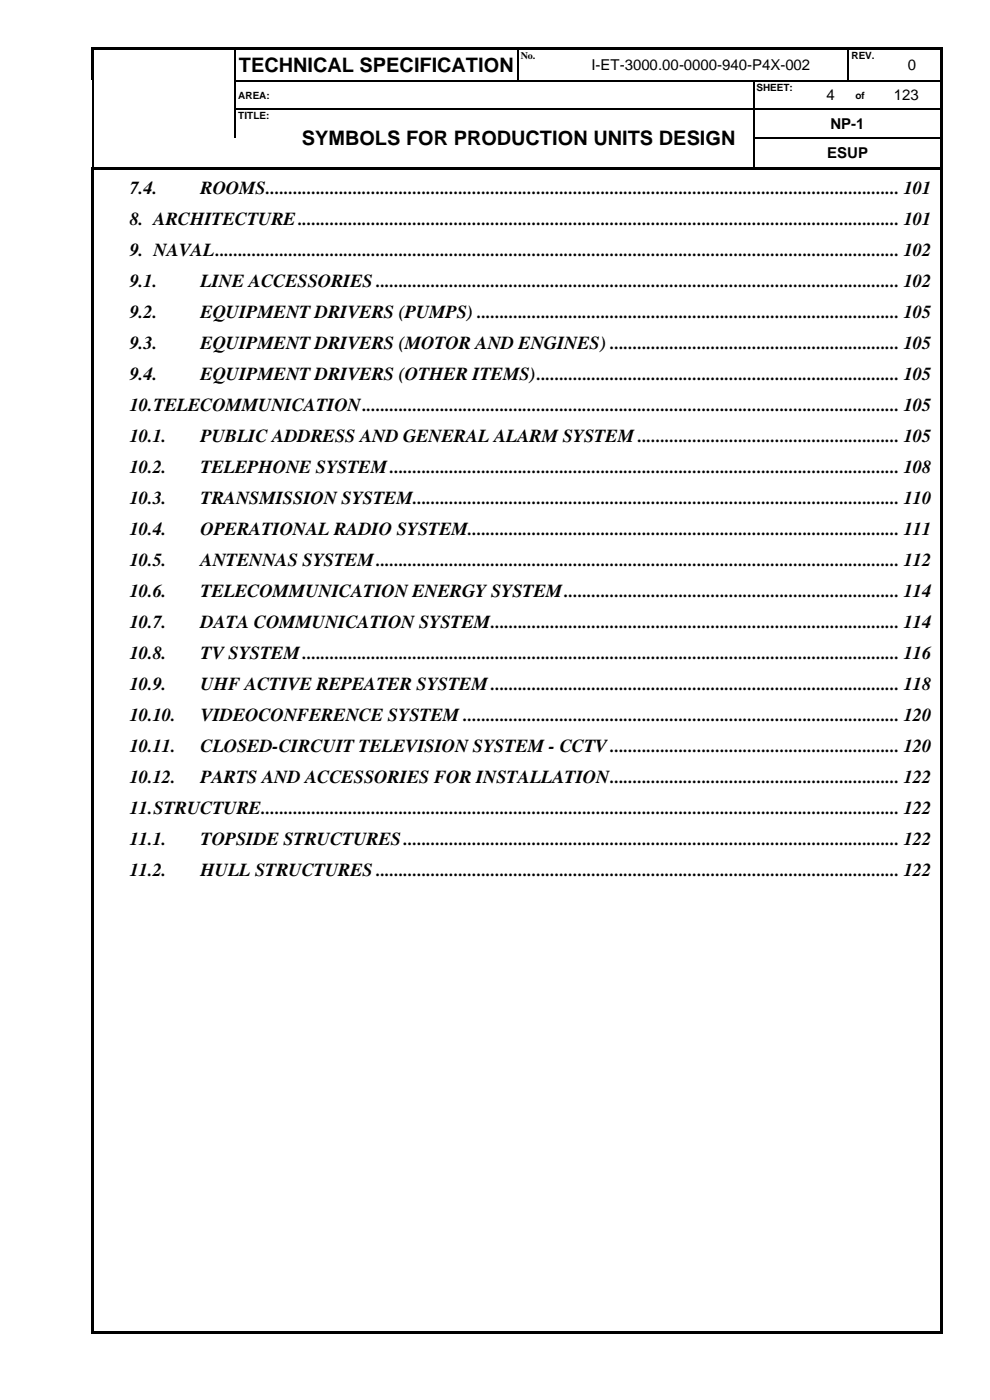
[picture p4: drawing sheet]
<svg xmlns="http://www.w3.org/2000/svg" width="210mm" height="297mm" viewBox="0 0 210 297" stroke-linecap="round" stroke-linejoin="round" font-family="sans-serif">
<defs><g id="words">
<g font-size="4.2">
<text x="50.6" y="15.3">TECHNICAL SPECIFICATION</text>
<text x="64" y="30.9">SYMBOLS FOR PRODUCTION UNITS DESIGN</text>
</g>
<g font-size="3.9">
<text x="27.5" y="41.1">7.4.</text>
<text x="42.6" y="41.1">ROOMS.......................................................................................................................................... 101</text>
<text x="27.5" y="47.7">8. ARCHITECTURE................................................................................................................................... 101</text>
<text x="27.5" y="54.3">9. NAVAL..................................................................................................................................................... 102</text>
<text x="27.5" y="60.8">9.1.</text>
<text x="42.6" y="60.8">LINE ACCESSORIES .................................................................................................................. 102</text>
<text x="27.5" y="67.4">9.2.</text>
<text x="42.6" y="67.4">EQUIPMENT DRIVERS (PUMPS) ............................................................................................ 105</text>
<text x="27.5" y="74">9.3.</text>
<text x="42.6" y="74">EQUIPMENT DRIVERS (MOTOR AND ENGINES) ............................................................... 105</text>
<text x="27.5" y="80.6">9.4.</text>
<text x="42.6" y="80.6">EQUIPMENT DRIVERS (OTHER ITEMS)............................................................................... 105</text>
<text x="27.5" y="87.2">10.TELECOMMUNICATION..................................................................................................................... 105</text>
<text x="27.5" y="93.7">10.1.</text>
<text x="42.6" y="93.7">PUBLIC ADDRESS AND GENERAL ALARM SYSTEM......................................................... 105</text>
<text x="27.5" y="100.3">10.2.</text>
<text x="42.6" y="100.3">TELEPHONE SYSTEM............................................................................................................... 108</text>
<text x="27.5" y="106.9">10.3.</text>
<text x="42.6" y="106.9">TRANSMISSION SYSTEM.......................................................................................................... 110</text>
<text x="27.5" y="113.5">10.4.</text>
<text x="42.6" y="113.5">OPERATIONAL RADIO SYSTEM.............................................................................................. 111</text>
<text x="27.5" y="120.1">10.5.</text>
<text x="42.6" y="120.1">ANTENNAS SYSTEM.................................................................................................................. 112</text>
<text x="27.5" y="126.6">10.6.</text>
<text x="42.6" y="126.6">TELECOMMUNICATION ENERGY SYSTEM......................................................................... 114</text>
<text x="27.5" y="133.2">10.7.</text>
<text x="42.6" y="133.2">DATA COMMUNICATION SYSTEM......................................................................................... 114</text>
<text x="27.5" y="139.8">10.8.</text>
<text x="42.6" y="139.8">TV SYSTEM.................................................................................................................................. 116</text>
<text x="27.5" y="146.4">10.9.</text>
<text x="42.6" y="146.4">UHF ACTIVE REPEATER SYSTEM......................................................................................... 118</text>
<text x="27.5" y="153">10.10.</text>
<text x="42.6" y="153">VIDEOCONFERENCE SYSTEM ............................................................................................... 120</text>
<text x="27.5" y="159.5">10.11.</text>
<text x="42.6" y="159.5">CLOSED-CIRCUIT TELEVISION SYSTEM - CCTV............................................................... 120</text>
<text x="27.5" y="166.1">10.12.</text>
<text x="42.6" y="166.1">PARTS AND ACCESSORIES FOR INSTALLATION............................................................... 122</text>
<text x="27.5" y="172.7">11.STRUCTURE........................................................................................................................................... 122</text>
<text x="27.5" y="179.3">11.1.</text>
<text x="42.6" y="179.3">TOPSIDE STRUCTURES............................................................................................................ 122</text>
<text x="27.5" y="185.9">11.2.</text>
<text x="42.6" y="185.9">HULL STRUCTURES .................................................................................................................. 122</text>
</g>
<g font-size="3.2">
<text x="125.5" y="14.9">I-ET-3000.00-0000-940-P4X-002</text>
<text x="192.6" y="14.9">0</text>
<text x="175.3" y="21.3">4</text>
<text x="189.6" y="21.3">123</text>
<text x="176.2" y="27.3">NP-1</text>
<text x="175.5" y="33.6">ESUP</text>
</g>
<g font-size="2.1">
<text x="110.5" y="12.5">No.</text>
<text x="180.6" y="12.5">REV.</text>
<text x="50.6" y="20.9">AREA:</text>
<text x="160.5" y="19.3">SHEET:</text>
<text x="181.5" y="20.9">of</text>
<text x="50.6" y="25.2">TITLE:</text>
</g>
</g></defs>
<g fill="#000">
<path d="M19.3 10h.6v.5h-.6z" fill-rule="evenodd"/>
<path d="M19.3 10h.6v.5h-.6z" fill-rule="evenodd"/>
<path d="M19.3 10.5h.6v6.5h-.6z" fill-rule="evenodd"/>
<path d="M19.6 17h.3v.3h-.3z" fill-rule="evenodd"/>
<path d="M19.9 10h29.9v.5h-29.9z" fill-rule="evenodd"/>
<path d="M49.8 10.5h.2z" fill-rule="evenodd"/>
<path d="M49.8 10h.5v.5h-.5z" fill-rule="evenodd"/>
<path d="M49.8 17h.2v.3h-.2z" fill-rule="evenodd"/>
<path d="M50.3 10h59.5v.5h-59.5z" fill-rule="evenodd"/>
<path d="M109.8 10.5h.3z" fill-rule="evenodd"/>
<path d="M109.8 10h.5v.5h-.5z" fill-rule="evenodd"/>
<path d="M109.8 17h.3v.3h-.3z" fill-rule="evenodd"/>
<path d="M110.3 10h7.2v.5h-7.2z" fill-rule="evenodd"/>
<path d="M117.5 10h.5v.5h-.5z" fill-rule="evenodd"/>
<path d="M117.5 17h.2v.3h-.2z" fill-rule="evenodd"/>
<path d="M118 10h61.9v.5h-61.9z" fill-rule="evenodd"/>
<path d="M159.8 17h.3v.3h-.3z" fill-rule="evenodd"/>
<path d="M172.5 17h.3v.3h-.3z" fill-rule="evenodd"/>
<path d="M179.9 10.5h.2z" fill-rule="evenodd"/>
<path d="M179.9 10h.5v.5h-.5z" fill-rule="evenodd"/>
<path d="M179.9 17h.2v.3h-.2z" fill-rule="evenodd"/>
<path d="M180.1 17h.3v.3h-.3z" fill-rule="evenodd"/>
<path d="M180.4 10h7.1v.5h-7.1z" fill-rule="evenodd"/>
<path d="M185 17h.2v.3h-.2z" fill-rule="evenodd"/>
<path d="M187.5 10h.5v.5h-.5z" fill-rule="evenodd"/>
<path d="M187.5 17h.2v.3h-.2z" fill-rule="evenodd"/>
<path d="M188 10h11.6v.5h-11.6z" fill-rule="evenodd"/>
<path d="M199.6 10h.5v.5h-.5z" fill-rule="evenodd"/>
<path d="M199.6 10h.5v.5h-.5z" fill-rule="evenodd"/>
<path d="M199.6 10.5h.5v6.5h-.5z" fill-rule="evenodd"/>
<path d="M199.6 17h.5v.3h-.5z" fill-rule="evenodd"/>
<path d="M19.5 35.4h.5v.6h-.5z" fill-rule="evenodd"/>
<path d="M19.5 35.4h.5v.5h-.5z" fill-rule="evenodd"/>
<path d="M19.6 23h.3v.2h-.3z" fill-rule="evenodd"/>
<path d="M19.6 29.2h.3v.3h-.3z" fill-rule="evenodd"/>
<path d="M20 35.4h.5v.5h-.5z" fill-rule="evenodd"/>
<path d="M20.5 35.4h29.4v.5h-29.4z" fill-rule="evenodd"/>
<path d="M49.8 23h.2v.2h-.2z" fill-rule="evenodd"/>
<path d="M49.9 35.4h.5v.5h-.5z" fill-rule="evenodd"/>
<path d="M50.4 35.4h9.8v.5h-9.8z" fill-rule="evenodd"/>
<path d="M60.2 23h.3v.2h-.3z" fill-rule="evenodd"/>
<path d="M60.2 35.4h.6v.5h-.6z" fill-rule="evenodd"/>
<path d="M60.8 35.4h99v.5h-99z" fill-rule="evenodd"/>
<path d="M159.8 23h.3v.2h-.3z" fill-rule="evenodd"/>
<path d="M159.8 29.2h.3v.3h-.3z" fill-rule="evenodd"/>
<path d="M159.8 35.4h.6v.5h-.6z" fill-rule="evenodd"/>
<path d="M160.4 35.4h39.2v.5h-39.2z" fill-rule="evenodd"/>
<path d="M172.5 23h.3v.2h-.3z" fill-rule="evenodd"/>
<path d="M180 23h.2v.2h-.2z" fill-rule="evenodd"/>
<path d="M185 23h.2v.2h-.2z" fill-rule="evenodd"/>
<path d="M199.6 17.3h.5v5.7h-.5z" fill-rule="evenodd"/>
<path d="M199.6 23h.5v.2h-.5z" fill-rule="evenodd"/>
<path d="M199.6 23.2h.5v6h-.5z" fill-rule="evenodd"/>
<path d="M199.6 29.2h.5v.3h-.5z" fill-rule="evenodd"/>
<path d="M199.6 29.5h.5v5.9h-.5z" fill-rule="evenodd"/>
<path d="M199.6 35.4h.5v.6h-.5z" fill-rule="evenodd"/>
<path d="M19.5 36h.5v246.5h-.5z" fill-rule="evenodd"/>
<path d="M19.5 282.5h.5v.5h-.5z" fill-rule="evenodd"/>
<path d="M19.5 282.5h.5v.5h-.5z" fill-rule="evenodd"/>
<path d="M20 282.5h179.6v.5h-179.6z" fill-rule="evenodd"/>
<path d="M199.6 36h.5v246.5h-.5z" fill-rule="evenodd"/>
<path d="M199.6 282.5h.5v.5h-.5z" fill-rule="evenodd"/>
<path d="M199.6 282.5h.5v.5h-.5z" fill-rule="evenodd"/>
</g>
<g fill="none" stroke="#000" stroke-width=".25">
<path d="M19.7 17.3v5.7M49.9 10.5v6.5M49.9 17.3v5.7M50 17.1h59.8M110 10.5v6.5M110.1 17.1h7.4M117.7 17.1h42.1M160 17.3v5.7M160.1 17.1h12.4M172.8 17.1h7.1M180 10.5v6.5M180.4 17.1h4.6"/>
<path d="M185.2 17.1h2.3M187.7 17.1h11.9M19.7 23.2v6M19.7 29.5v5.9M49.9 23.2v6M50 23.1h10.2M60.5 23.1h99.3M160 23.2v6M160 29.5v5.9M160.1 23.1h12.4M160.1 29.3h39.5M172.8 23.1h7.2"/>
<path d="M180.2 23.1h4.8M185.2 23.1h14.4"/>
</g>
<use href="#words"/>
</svg>
